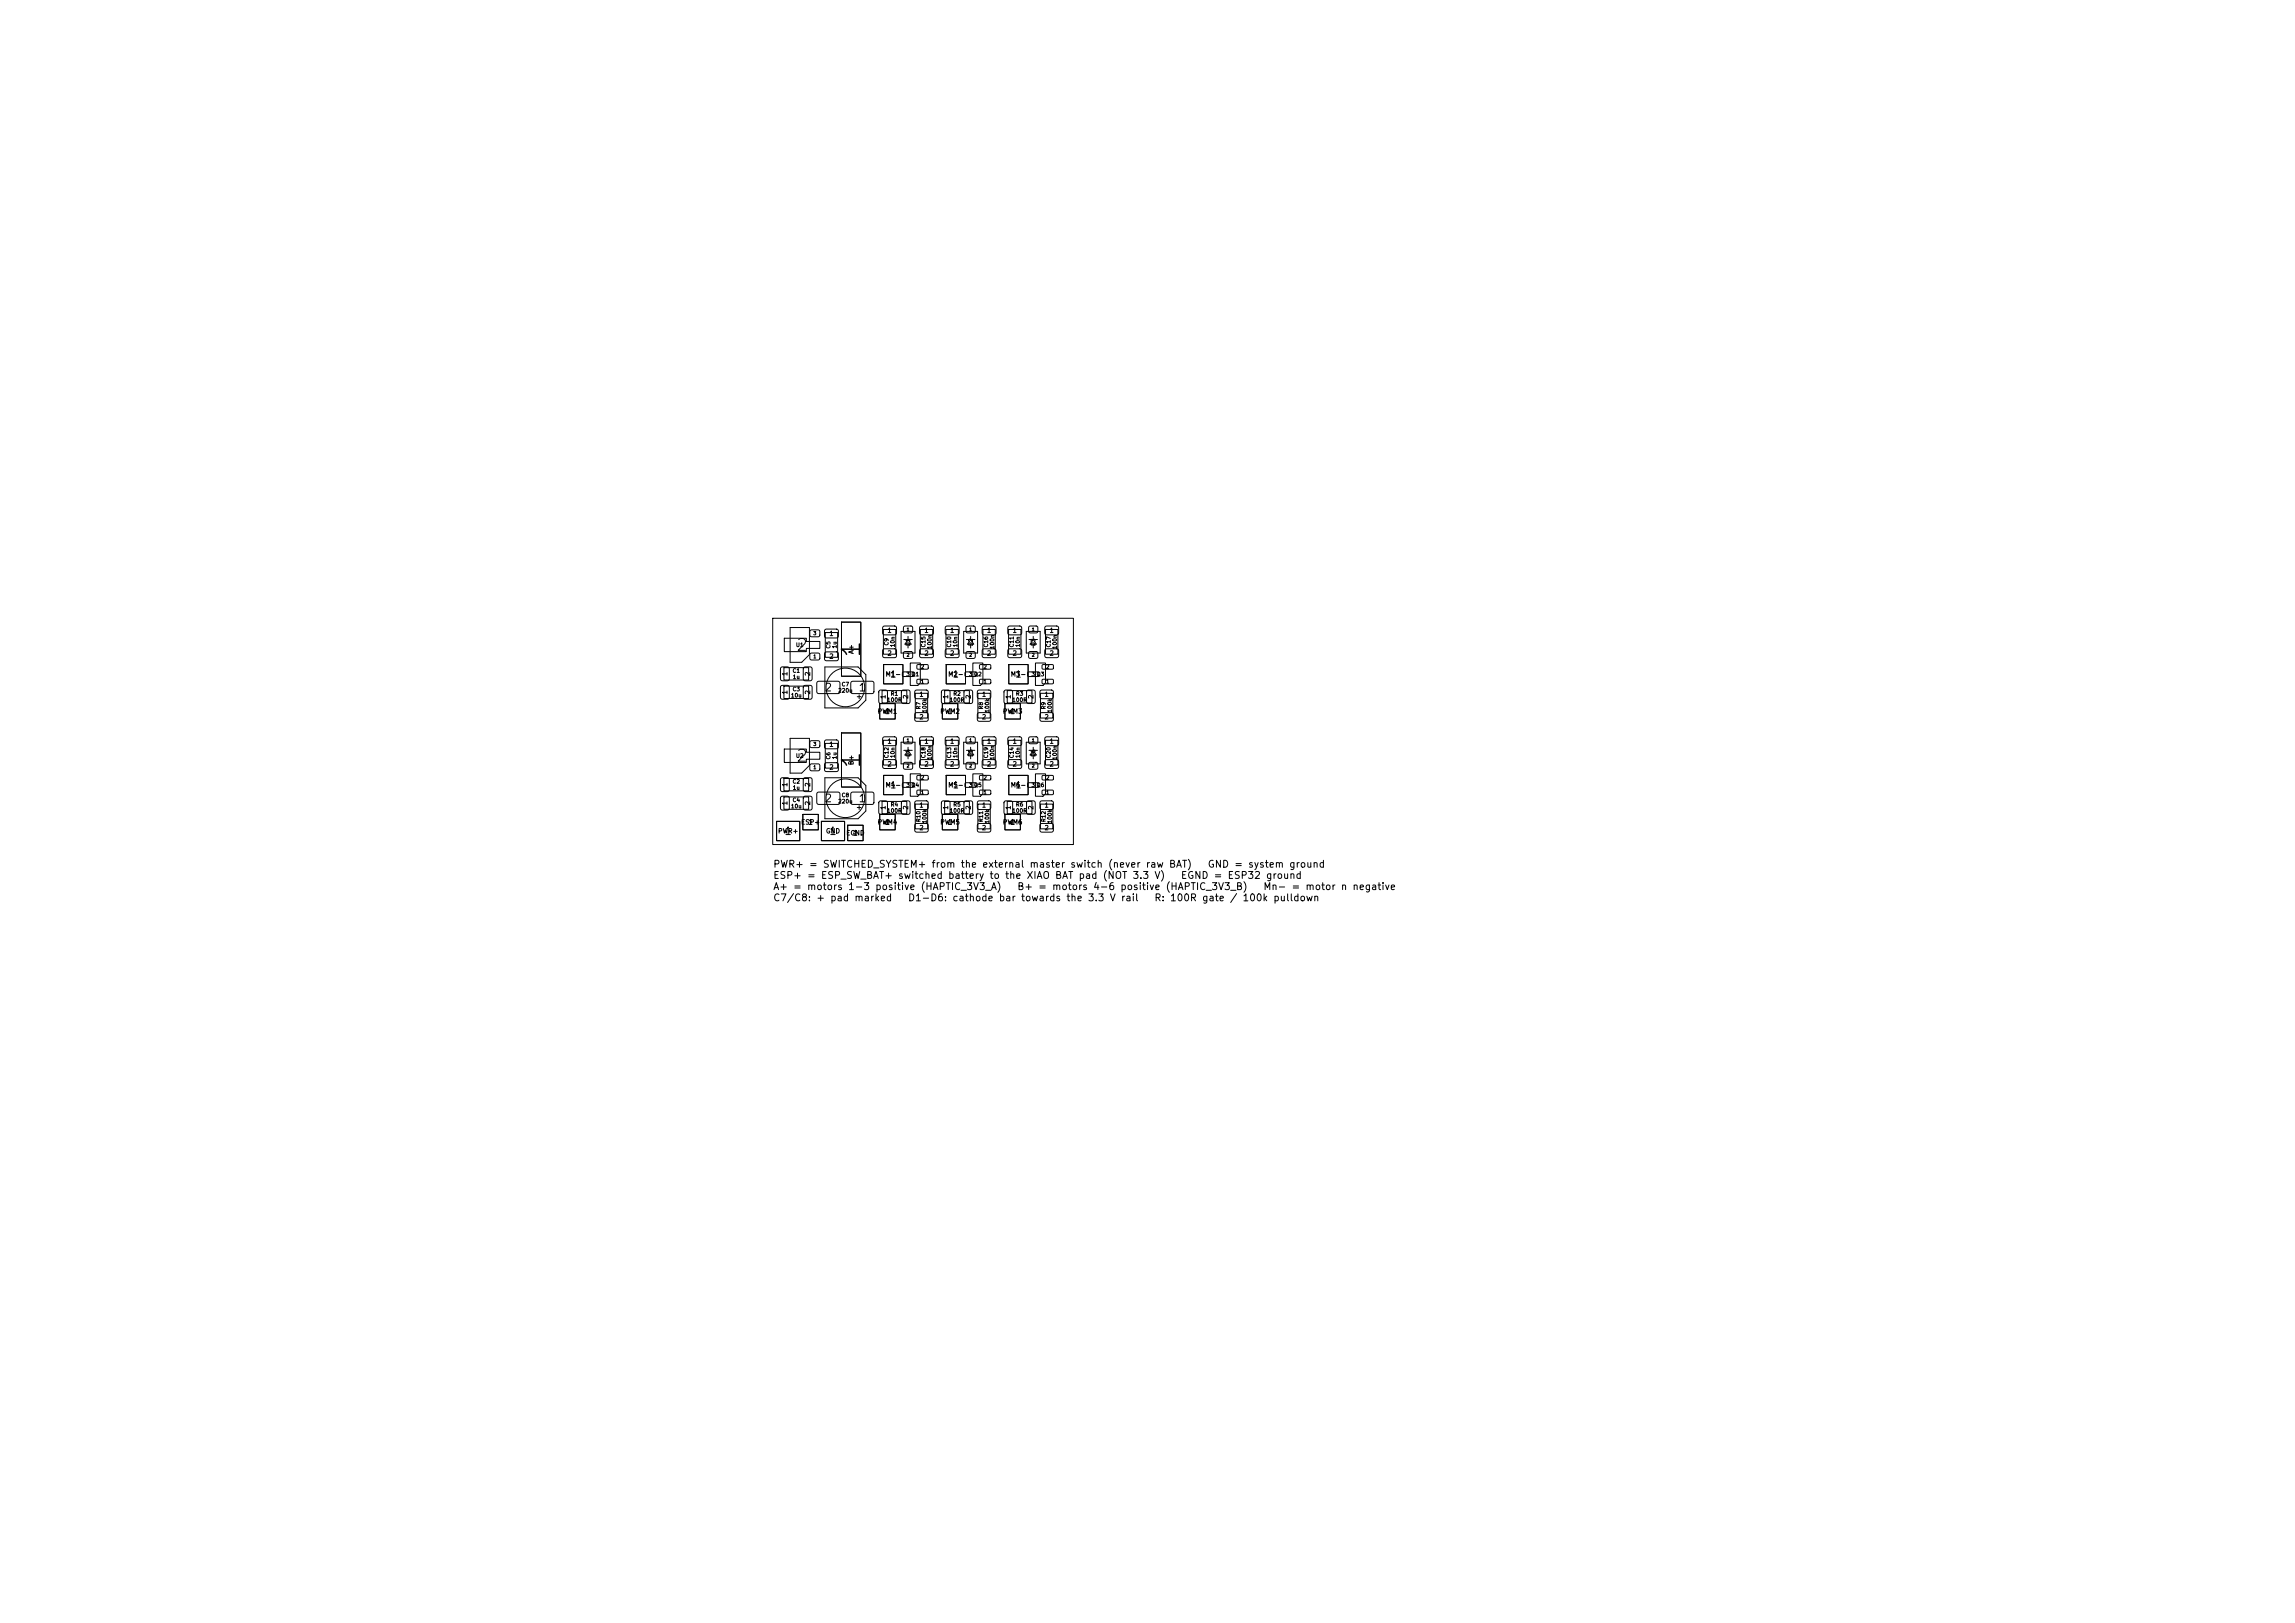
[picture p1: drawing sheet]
<svg xmlns="http://www.w3.org/2000/svg" width="297mm" height="210mm" viewBox="0 0 297 210" stroke-linecap="round" stroke-linejoin="round" font-family="sans-serif">
<defs><g id="words">
<g font-size="2.3">
<text x="111.9" y="85.3" transform="rotate(-90 111.9 85.3)">1</text>
<text x="111.9" y="99.7" transform="rotate(-90 111.9 99.7)">1</text>
</g>
<g font-size="1.5">
<text x="102.9" y="84.6">2</text>
<text x="102.9" y="99">2</text>
</g>
<g font-size="1">
<text x="106.6" y="89.7">2</text>
<text x="111" y="89.7">1</text>
<text x="106.6" y="104.1">2</text>
<text x="111" y="104.1">1</text>
<text x="101.4" y="108.3">1</text>
<text x="107.2" y="108.3">1</text>
</g>
<g font-size=".9">
<text x="100" y="112.5">PWR+ = SWITCHED_SYSTEM+ from the external master switch (never raw BAT)</text>
<text x="100" y="113.9">ESP+ = ESP_SW_BAT+ switched battery to the XIAO BAT pad (NOT 3.3 V)</text>
<text x="152.7" y="113.9">EGND = ESP32 ground</text>
<text x="156.2" y="112.5">GND = system ground</text>
<text x="100" y="115.4">A+ = motors 1-3 positive (HAPTIC_3V3_A)</text>
<text x="100" y="116.8">C7/C8: + pad marked</text>
<text x="117.4" y="116.8">D1-D6: cathode bar towards the 3.3 V rail</text>
<text x="131.6" y="115.4">B+ = motors 4-6 positive (HAPTIC_3V3_B)</text>
<text x="149.3" y="116.8">R: 100R gate / 100k pulldown</text>
<text x="163.4" y="115.4">Mn- = motor n negative</text>
</g>
<g font-size=".8">
<text x="115.1" y="87.9">1</text>
<text x="123.2" y="87.9">1</text>
<text x="131.3" y="87.9">1</text>
<text x="115.1" y="102.2">1</text>
<text x="123.2" y="102.2">1</text>
<text x="131.3" y="102.2">1</text>
</g>
<g font-size=".7">
<text x="114.5" y="92.5">1</text>
<text x="122.6" y="92.5">1</text>
<text x="130.7" y="92.5">1</text>
<text x="104.5" y="106.9">1</text>
<text x="114.5" y="106.9">1</text>
<text x="122.6" y="106.9">1</text>
<text x="130.7" y="106.9">1</text>
<text x="110.3" y="108.3">1</text>
</g>
<g font-size=".6">
<text x="107.3" y="82.4">1</text>
<text x="114.8" y="82">1</text>
<text x="119.6" y="82">1</text>
<text x="122.9" y="82">1</text>
<text x="127.7" y="82">1</text>
<text x="131" y="82">1</text>
<text x="135.8" y="82">1</text>
<text x="102" y="89.9" transform="rotate(-90 102 89.9)">1</text>
<text x="102" y="87.5" transform="rotate(-90 102 87.5)">1</text>
<text x="105" y="89.9" transform="rotate(-90 105 89.9)">2</text>
<text x="105" y="87.5" transform="rotate(-90 105 87.5)">2</text>
<text x="107.3" y="85.4">2</text>
<text x="110.6" y="84.7" transform="rotate(-90 110.6 84.7)">A+</text>
<text x="114.5" y="87.7">M1-</text>
<text x="114.8" y="85">2</text>
<text x="119.6" y="85">2</text>
<text x="122.6" y="87.7">M2-</text>
<text x="122.9" y="85">2</text>
<text x="127.7" y="85">2</text>
<text x="130.7" y="87.7">M3-</text>
<text x="131" y="85">2</text>
<text x="135.8" y="85">2</text>
<text x="113.5" y="92.5">PWM1</text>
<text x="114.7" y="90.5" transform="rotate(-90 114.7 90.5)">1</text>
<text x="117.7" y="90.5" transform="rotate(-90 117.7 90.5)">2</text>
<text x="118.9" y="90.3">1</text>
<text x="118.9" y="93.2">2</text>
<text x="121.6" y="92.5">PWM2</text>
<text x="122.8" y="90.5" transform="rotate(-90 122.8 90.5)">1</text>
<text x="125.8" y="90.5" transform="rotate(-90 125.8 90.5)">2</text>
<text x="127" y="90.3">1</text>
<text x="127" y="93.2">2</text>
<text x="129.7" y="92.5">PWM3</text>
<text x="130.9" y="90.5" transform="rotate(-90 130.9 90.5)">1</text>
<text x="133.9" y="90.5" transform="rotate(-90 133.9 90.5)">2</text>
<text x="135.1" y="90.3">1</text>
<text x="135.1" y="93.2">2</text>
<text x="102" y="101.9" transform="rotate(-90 102 101.9)">1</text>
<text x="105" y="101.9" transform="rotate(-90 105 101.9)">2</text>
<text x="107.3" y="96.8">1</text>
<text x="107.3" y="99.7">2</text>
<text x="110.6" y="99.1" transform="rotate(-90 110.6 99.1)">B+</text>
<text x="114.8" y="96.4">1</text>
<text x="114.8" y="99.3">2</text>
<text x="119.6" y="96.4">1</text>
<text x="119.6" y="99.3">2</text>
<text x="122.9" y="96.4">1</text>
<text x="122.9" y="99.3">2</text>
<text x="127.7" y="96.4">1</text>
<text x="127.7" y="99.3">2</text>
<text x="131" y="96.4">1</text>
<text x="131" y="99.3">2</text>
<text x="135.8" y="96.4">1</text>
<text x="135.8" y="99.3">2</text>
<text x="100.6" y="108">PWR+</text>
<text x="102" y="104.3" transform="rotate(-90 102 104.3)">1</text>
<text x="103.6" y="106.8">ESP+</text>
<text x="105" y="104.3" transform="rotate(-90 105 104.3)">2</text>
<text x="106.8" y="108">GND</text>
<text x="113.5" y="106.8">PWM4</text>
<text x="114.5" y="102">M4-</text>
<text x="114.7" y="104.8" transform="rotate(-90 114.7 104.8)">1</text>
<text x="117.7" y="104.8" transform="rotate(-90 117.7 104.8)">2</text>
<text x="118.9" y="104.6">1</text>
<text x="118.9" y="107.6">2</text>
<text x="121.6" y="106.8">PWM5</text>
<text x="122.6" y="102">M5-</text>
<text x="122.8" y="104.8" transform="rotate(-90 122.8 104.8)">1</text>
<text x="125.8" y="104.8" transform="rotate(-90 125.8 104.8)">2</text>
<text x="127" y="104.6">1</text>
<text x="127" y="107.6">2</text>
<text x="129.7" y="106.8">PWM6</text>
<text x="130.7" y="102">M6-</text>
<text x="130.9" y="104.8" transform="rotate(-90 130.9 104.8)">1</text>
<text x="133.9" y="104.8" transform="rotate(-90 133.9 104.8)">2</text>
<text x="135.1" y="104.6">1</text>
<text x="135.1" y="107.6">2</text>
<text x="109.5" y="108.2">EGND</text>
</g>
<g font-size=".5">
<text x="102.9" y="83.8">U1</text>
<text x="107.6" y="84" transform="rotate(-90 107.6 84)">C5</text>
<text x="108.4" y="84" transform="rotate(-90 108.4 84)">1u</text>
<text x="115.1" y="83.6" transform="rotate(-90 115.1 83.6)">C9</text>
<text x="115.9" y="83.8" transform="rotate(-90 115.9 83.8)">10n</text>
<text x="117.9" y="83.6" transform="rotate(-90 117.9 83.6)">D1</text>
<text x="119.9" y="83.8" transform="rotate(-90 119.9 83.8)">C15</text>
<text x="123.2" y="83.8" transform="rotate(-90 123.2 83.8)">C10</text>
<text x="124" y="83.8" transform="rotate(-90 124 83.8)">10n</text>
<text x="126" y="83.6" transform="rotate(-90 126 83.6)">D2</text>
<text x="128" y="83.8" transform="rotate(-90 128 83.8)">C16</text>
<text x="131.3" y="83.8" transform="rotate(-90 131.3 83.8)">C11</text>
<text x="132.1" y="83.8" transform="rotate(-90 132.1 83.8)">10n</text>
<text x="134.1" y="83.6" transform="rotate(-90 134.1 83.6)">D3</text>
<text x="136.1" y="83.8" transform="rotate(-90 136.1 83.8)">C17</text>
<text x="102.5" y="87.2">C1</text>
<text x="102.5" y="89.6">C3</text>
<text x="102.5" y="88">1u</text>
<text x="108.4" y="89.7">220u</text>
<text x="108.9" y="88.9">C7</text>
<text x="117.2" y="87.6">3</text>
<text x="117.9" y="87.6">Q1</text>
<text x="119.1" y="88.6">1</text>
<text x="119.1" y="86.7">2</text>
<text x="120.7" y="84" transform="rotate(-90 120.7 84)">100n</text>
<text x="125.3" y="87.6">3</text>
<text x="126" y="87.6">Q2</text>
<text x="127.2" y="88.6">1</text>
<text x="127.2" y="86.7">2</text>
<text x="128.8" y="84" transform="rotate(-90 128.8 84)">100n</text>
<text x="133.4" y="87.6">3</text>
<text x="134.1" y="87.6">Q3</text>
<text x="135.3" y="88.6">1</text>
<text x="135.3" y="86.7">2</text>
<text x="136.9" y="84" transform="rotate(-90 136.9 84)">100n</text>
<text x="102.3" y="90.4">10u</text>
<text x="114.7" y="90.9">100R</text>
<text x="115.2" y="90.1">R1</text>
<text x="119.2" y="91.8" transform="rotate(-90 119.2 91.8)">R7</text>
<text x="120" y="92.3" transform="rotate(-90 120 92.3)">100k</text>
<text x="122.8" y="90.9">100R</text>
<text x="123.3" y="90.1">R2</text>
<text x="127.3" y="91.8" transform="rotate(-90 127.3 91.8)">R8</text>
<text x="128.1" y="92.3" transform="rotate(-90 128.1 92.3)">100k</text>
<text x="130.9" y="90.9">100R</text>
<text x="131.4" y="90.1">R3</text>
<text x="135.4" y="91.8" transform="rotate(-90 135.4 91.8)">R9</text>
<text x="136.2" y="92.3" transform="rotate(-90 136.2 92.3)">100k</text>
<text x="102.5" y="101.5">C2</text>
<text x="102.9" y="98.2">U2</text>
<text x="107.6" y="98.3" transform="rotate(-90 107.6 98.3)">C6</text>
<text x="108.4" y="98.3" transform="rotate(-90 108.4 98.3)">1u</text>
<text x="115.1" y="98.2" transform="rotate(-90 115.1 98.2)">C12</text>
<text x="115.9" y="98.1" transform="rotate(-90 115.9 98.1)">10n</text>
<text x="117.2" y="102">3</text>
<text x="117.9" y="98" transform="rotate(-90 117.9 98)">D4</text>
<text x="117.9" y="102">Q4</text>
<text x="119.1" y="101">2</text>
<text x="119.9" y="98.2" transform="rotate(-90 119.9 98.2)">C18</text>
<text x="120.7" y="98.4" transform="rotate(-90 120.7 98.4)">100n</text>
<text x="123.2" y="98.2" transform="rotate(-90 123.2 98.2)">C13</text>
<text x="124" y="98.1" transform="rotate(-90 124 98.1)">10n</text>
<text x="125.3" y="102">3</text>
<text x="126" y="98" transform="rotate(-90 126 98)">D5</text>
<text x="126" y="102">Q5</text>
<text x="127.2" y="101">2</text>
<text x="128" y="98.2" transform="rotate(-90 128 98.2)">C19</text>
<text x="128.8" y="98.4" transform="rotate(-90 128.8 98.4)">100n</text>
<text x="131.3" y="98.2" transform="rotate(-90 131.3 98.2)">C14</text>
<text x="132.1" y="98.1" transform="rotate(-90 132.1 98.1)">10n</text>
<text x="133.4" y="102">3</text>
<text x="134.1" y="98" transform="rotate(-90 134.1 98)">D6</text>
<text x="134.1" y="102">Q6</text>
<text x="135.3" y="101">2</text>
<text x="136.1" y="98.2" transform="rotate(-90 136.1 98.2)">C20</text>
<text x="136.9" y="98.4" transform="rotate(-90 136.9 98.4)">100n</text>
<text x="102.3" y="104.7">10u</text>
<text x="102.5" y="103.9">C4</text>
<text x="102.5" y="102.3">1u</text>
<text x="108.4" y="104.1">220u</text>
<text x="108.9" y="103.3">C8</text>
<text x="114.7" y="105.3">100R</text>
<text x="115.2" y="104.5">R4</text>
<text x="119.1" y="102.9">1</text>
<text x="119.2" y="106.4" transform="rotate(-90 119.2 106.4)">R10</text>
<text x="120" y="106.6" transform="rotate(-90 120 106.6)">100k</text>
<text x="122.8" y="105.3">100R</text>
<text x="123.3" y="104.5">R5</text>
<text x="127.2" y="102.9">1</text>
<text x="127.3" y="106.4" transform="rotate(-90 127.3 106.4)">R11</text>
<text x="128.1" y="106.6" transform="rotate(-90 128.1 106.6)">100k</text>
<text x="130.9" y="105.3">100R</text>
<text x="131.4" y="104.5">R6</text>
<text x="135.3" y="102.9">1</text>
<text x="135.4" y="106.4" transform="rotate(-90 135.4 106.4)">R12</text>
<text x="136.2" y="106.6" transform="rotate(-90 136.2 106.6)">100k</text>
</g>
<g font-size=".4">
<text x="105.2" y="82.3">3</text>
<text x="117.3" y="81.8">1</text>
<text x="125.4" y="81.8">1</text>
<text x="133.5" y="81.8">1</text>
<text x="105.2" y="85.3">1</text>
<text x="117.3" y="85.1">2</text>
<text x="125.4" y="85.1">2</text>
<text x="133.5" y="85.1">2</text>
<text x="105.2" y="99.6">1</text>
<text x="105.2" y="96.6">3</text>
<text x="117.3" y="96.1">1</text>
<text x="117.3" y="99.4">2</text>
<text x="125.4" y="96.1">1</text>
<text x="125.4" y="99.4">2</text>
<text x="133.5" y="96.1">1</text>
<text x="133.5" y="99.4">2</text>
</g>
</g></defs>
<g fill="none" stroke="#000" stroke-width=".13">
<path d="M100 80h38.9v29.3h-38.9zM101.1 86.4l.8-.1 .2 .1v1.4l-.1 .3h-.8l-.2-.2v-1.4zM101.1 88.8l.8-.1 .2 .1v1.4l-.1 .3h-.8l-.2-.2v-1.4zM101.4 86.4h3.3v1.6h-3.3zM101.4 88.8h3.3v1.6h-3.3zM101.5 82.6h2.9v.4h1.7v.9h-1.7v.4h-2.9zM101.5 96.9h2.9v.4h1.7v.9h-1.7v.5h-2.9zM102.3 81.2h2.4v3.5l-1 1h-1.4zM102.3 95.5h2.4v3.5l-1 1h-1.4zM104 86.4l.8-.1 .3 .1v1.4l-.2 .3h-.7l-.2-.2v-1.4zM104 88.8l.8-.1 .3 .1v1.4l-.2 .3h-.7l-.2-.2v-1.4zM104.9 84.6l1.1-.1 .1 .2v.6l-.2 .1h-1l-.1-.2z"/>
<path d="M104.9 81.6l1.1-.1 .1 .2v.6l-.2 .1h-1l-.1-.2zM104.9 98.9h1.1l.1 .2v.5l-.2 .1h-1l-.1-.2zM104.9 95.9h1.1l.1 .2v.5l-.2 .1h-1l-.1-.2zM105.8 88.2l.2-.1 2.5 .1 .2 .2v1.2l-.2 .1h-2.6l-.2-.2zM106.7 86.3h4.3l1 1v3.3l-1 1h-4.3zM106.8 81.5l.2-.1h1.3l.2 .3v.7l-.3 .2-1.3-.1-.2-.2zM106.8 84.4h.2h1.3l.2 .2v.7l-.3 .2h-1.3l-.2-.2zM106.8 95.8l.2-.1 1.3 .1 .2 .2v.7l-.3 .2h-1.3l-.2-.3zM106.8 98.8l.2-.1h1.3l.2 .2v.8l-.3 .1h-1.3l-.2-.2zM106.8 81.8h1.6v3.3h-1.6zM106.8 96.2h1.6v3.2h-1.6zM108.9 94.8h2.5v7h-2.5z"/>
<path d="M108.9 80.5h2.5v7h-2.5zM110.2 88.2l.2-.1 2.5 .1 .2 .2v1.2l-.3 .1h-2.5l-.2-.2zM110.9 90.2h.5M111.2 89.9v.5M113.8 89.4l.8-.1 .2 .1v1.4l-.1 .2h-.7l-.3-.1v-1.4zM113.8 91h2v2h-2zM114.1 89.4h3.3v1.6h-3.3zM114.3 95.4l.2-.1 1.4 .1 .1 .2v.7l-.2 .2h-1.4l-.2-.3zM114.3 98.4l.2-.1h1.4l.1 .2v.8l-.2 .1h-1.4l-.2-.2zM114.3 81.1l.2-.1h1.4l.1 .3v.7l-.2 .1h-1.4l-.2-.2zM114.3 84h.2h1.4l.1 .2v.7l-.2 .2h-1.4l-.2-.3zM114.3 95.8h1.6v3.2h-1.6z"/>
<path d="M114.3 81.4h1.6v3.3h-1.6zM114.4 86h2.4v2.5h-2.4zM116.6 96h1.8v2.8h-1.8zM116.6 81.7h1.8v2.8h-1.8zM116.7 89.4l.8-.1 .3 .1v1.4l-.2 .2h-.7l-.2-.1v-1.4zM116.8 87h1.4v.1v.3l-.1 .1h-1.2l-.1-.1zM117 97.1h1.1M117 82.8h1.1M117 81.1l.1-.1 .9 .1 .1 .1-.1 .6-.1 .1-.9-.1-.1-.1zM117 84.4l.1-.1 .9 .1 .1 .1-.1 .6-.1 .1-.9-.1-.1-.1zM117 95.4l.1-.1 .9 .1 .1 .2-.1 .6h-.1h-.9l-.1-.2zM117 98.7l.1-.1 .9 .1 .1 .2-.1 .6h-.1h-.9l-.1-.2z"/>
<path d="M117.5 97.1l.4 .6h-.8zM117.5 82.8l.4 .6h-.8zM117.5 82.4v.4M117.5 83.4v.5M117.5 96.7v.4M117.5 97.7v.5M117.8 85.8h1.3v2.6l-.3 .3h-1zM118.4 89.4l.2-.1h1.4l.1 .2v.8l-.2 .1h-1.4l-.1-.2zM118.4 92.3l.2-.1h1.4l.1 .3v.7l-.2 .1h-1.4l-.1-.2zM118.5 89.7h1.6v3.2h-1.6zM118.7 87.9h1.3l.1 .1v.4l-.1 .1h-1.3v-.2zM118.7 86h1.3l.1 .1v.4l-.1 .1h-1.3v-.2z"/>
<path d="M119.1 95.4l.2-.1 1.3 .1 .2 .2v.7l-.2 .2h-1.4l-.2-.3zM119.1 98.4l.2-.1h1.3l.2 .2v.8l-.2 .1h-1.4l-.2-.2zM119.1 81.1l.2-.1h1.3l.2 .3v.7l-.2 .1h-1.4l-.2-.2zM119.1 84h.2h1.3l.2 .2v.7l-.2 .2h-1.4l-.2-.3zM119.1 95.8h1.6v3.2h-1.6zM119.1 81.4h1.6v3.3h-1.6zM121.9 89.4l.8-.1 .2 .1v1.4l-.1 .2h-.7l-.3-.1v-1.4zM121.9 91h2v2h-2zM122.2 89.4h3.3v1.6h-3.3zM122.4 81.1l.2-.1h1.4l.1 .3v.7l-.2 .1h-1.4l-.2-.2zM122.4 84h.2h1.4l.1 .2v.7l-.2 .2h-1.4l-.2-.3zM122.4 95.4l.2-.1 1.4 .1 .1 .2v.7l-.2 .2h-1.4l-.2-.3z"/>
<path d="M122.4 98.4l.2-.1h1.4l.1 .2v.8l-.2 .1h-1.4l-.2-.2zM122.4 81.4h1.6v3.3h-1.6zM122.4 95.8h1.6v3.2h-1.6zM122.5 86h2.4v2.5h-2.4zM124.7 96h1.8v2.8h-1.8zM124.7 81.7h1.8v2.8h-1.8zM124.8 89.4l.8-.1 .3 .1v1.4l-.2 .2h-.7l-.2-.1v-1.4zM124.9 87h1.4l.1 .1-.1 .3-.1 .1h-1.2l-.1-.1zM125.1 97.1h1.1M125.1 82.8h1.1M125.1 95.4l.1-.1 .9 .1 .1 .2-.1 .6h-.1h-.9l-.1-.2zM125.1 98.7l.1-.1 .9 .1 .1 .2-.1 .6h-.1h-.9l-.1-.2z"/>
<path d="M125.1 81.1l.1-.1 .9 .1 .1 .1-.1 .6-.1 .1-.9-.1-.1-.1zM125.1 84.4l.1-.1 .9 .1 .1 .1-.1 .6-.1 .1-.9-.1-.1-.1zM125.6 97.1l.4 .6h-.8zM125.6 82.4v.4M125.6 83.4v.5M125.6 96.7v.4M125.6 97.7v.5M125.6 82.8l.4 .6h-.8zM125.9 85.8h1.3v2.6l-.3 .3h-1zM126.5 89.4l.2-.1h1.4l.1 .2v.8l-.2 .1h-1.4l-.1-.2zM126.5 92.3l.2-.1h1.4l.1 .3v.7l-.2 .1h-1.4l-.1-.2zM126.5 89.7h1.7v3.2h-1.7z"/>
<path d="M126.8 87.9h1.3l.1 .1v.4l-.1 .1h-1.3v-.2zM126.8 86h1.3l.1 .1v.4l-.1 .1h-1.3v-.2zM127.2 95.4l.2-.1 1.3 .1 .2 .2v.7l-.2 .2h-1.4l-.2-.3zM127.2 98.4l.2-.1h1.3l.2 .2v.8l-.2 .1h-1.4l-.2-.2zM127.2 81.1l.2-.1h1.3l.2 .3v.7l-.2 .1h-1.4l-.2-.2zM127.2 84h.2h1.3l.2 .2v.7l-.2 .2h-1.4l-.2-.3zM127.2 95.8h1.6v3.2h-1.6zM127.2 81.4h1.6v3.3h-1.6zM130 89.4l.8-.1 .2 .1 .1 1.4-.2 .2h-.7l-.3-.1v-1.4zM130.1 91h2v2h-2zM130.3 89.4h3.2v1.6h-3.2zM130.5 95.4l.2-.1 1.4 .1 .1 .2v.7l-.2 .2h-1.4l-.2-.3z"/>
<path d="M130.5 98.4l.2-.1h1.4l.1 .2v.8l-.2 .1h-1.4l-.2-.2zM130.5 81.1l.2-.1h1.4l.1 .3v.7l-.2 .1h-1.4l-.2-.2zM130.5 84h.2h1.4l.1 .2v.7l-.2 .2h-1.4l-.2-.3zM130.5 95.8h1.6v3.2h-1.6zM130.5 81.4h1.6v3.3h-1.6zM130.5 86h2.6v2.5h-2.6zM132.8 96h1.8v2.8h-1.8zM132.8 81.7h1.8v2.8h-1.8zM132.9 89.4l.8-.1 .3 .1v1.4l-.2 .2h-.7l-.2-.1-.1-1.4zM133 87h1.4l.1 .1-.1 .3-.1 .1h-1.2l-.1-.1zM133.2 97.1h1.1M133.2 82.8h1.1"/>
<path d="M133.2 95.4l.1-.1 .9 .1 .1 .2-.1 .6h-.1h-.9l-.1-.2zM133.2 98.7l.1-.1 .9 .1 .1 .2-.1 .6h-.1h-.9l-.1-.2zM133.2 81.1l.1-.1 .9 .1 .1 .1-.1 .6-.1 .1-.9-.1-.1-.1zM133.2 84.4l.1-.1 .9 .1 .1 .1-.1 .6-.1 .1-.9-.1-.1-.1zM133.7 97.1l.4 .6h-.8zM133.7 82.8l.4 .6h-.8zM133.7 82.4v.4M133.7 83.4v.5M133.7 96.7v.4M133.7 97.7v.5M134 85.8h1.3v2.6l-.3 .3h-1zM134.6 89.4l.2-.1h1.4l.1 .2v.8l-.2 .1h-1.4l-.1-.2z"/>
<path d="M134.6 92.3l.2-.1h1.4l.1 .3v.7l-.2 .1h-1.4l-.1-.2zM134.6 89.7h1.6v3.2h-1.6zM134.9 87.9h1.3l.1 .1v.4l-.1 .1h-1.3v-.2zM134.9 86h1.3l.1 .1v.4l-.1 .1h-1.3v-.2zM135.3 81.1l.2-.1h1.3l.2 .3v.7l-.2 .1h-1.4l-.2-.2zM135.3 84h.2h1.3l.2 .2v.7l-.2 .2h-1.4l-.2-.3zM135.3 95.4l.2-.1 1.3 .1 .2 .2v.7l-.2 .2h-1.4l-.2-.3zM135.3 98.4l.2-.1h1.3l.2 .2v.8l-.2 .1h-1.4l-.2-.2zM135.3 81.4h1.6v3.3h-1.6zM135.3 95.8h1.6v3.2h-1.6zM100.5 106.3h3v2.5h-3zM101.1 100.7l.8-.1 .2 .2v1.4l-.1 .2h-.8l-.2-.1v-1.4z"/>
<path d="M101.1 103.1l.8-.1 .2 .2v1.4l-.1 .2h-.8l-.2-.1v-1.4zM101.4 100.7h3.3v1.6h-3.3zM101.4 103.1h3.3v1.6h-3.3zM103.9 105.4h2v2h-2zM104 100.7l.8-.1 .3 .2v1.4l-.2 .2h-.7l-.2-.1v-1.4zM104 103.1l.8-.1 .3 .2v1.4l-.2 .2h-.7l-.2-.1v-1.4zM105.8 102.6l.2-.1h2.5l.2 .2v1.2l-.2 .2h-2.6l-.2-.3zM106.3 106.3h3v2.5h-3zM106.7 100.6h4.3l1 1v3.3l-1 1h-4.3zM109.7 106.8h2v2h-2zM110.2 102.6l.2-.1h2.5l.2 .2v1.2l-.3 .2h-2.5l-.2-.3zM110.9 104.5h.5"/>
<path d="M111.2 104.2v.5M113.8 103.7l.8-.1 .2 .2v1.3l-.1 .3h-.7l-.3-.2v-1.3zM113.8 105.4h2v2h-2zM114.1 103.7h3.3v1.6h-3.3zM114.4 100.3h2.4v2.5h-2.4zM116.7 103.7l.8-.1 .3 .2v1.3l-.2 .3h-.7l-.2-.2v-1.3zM116.8 101.3h1.4v.1v.4l-.1 .1h-1.2l-.1-.2zM117.8 100.1h1.3v2.6l-.3 .3h-1zM118.4 103.7l.2-.1h1.4l.1 .3v.7l-.2 .2-1.4-.1-.1-.2zM118.4 106.6l.2-.1 1.4 .1 .1 .2v.7l-.2 .2h-1.4l-.1-.3zM118.5 104.1h1.6v3.1h-1.6zM118.7 102.3l1.3-.1 .1 .2v.3l-.1 .1h-1.3v-.1z"/>
<path d="M118.7 100.4l1.3-.1 .1 .2v.3l-.1 .1h-1.3v-.1zM121.9 103.7l.8-.1 .2 .2v1.3l-.1 .3h-.7l-.3-.2v-1.3zM121.9 105.4h2v2h-2zM122.2 103.7h3.3v1.6h-3.3zM122.5 100.3h2.4v2.5h-2.4zM124.8 103.7l.8-.1 .3 .2v1.3l-.2 .3h-.7l-.2-.2v-1.3zM124.9 101.3h1.4l.1 .1-.1 .4-.1 .1h-1.2l-.1-.2zM125.9 100.1h1.3v2.6l-.3 .3h-1zM126.5 103.7l.2-.1h1.4l.1 .3v.7l-.2 .2-1.4-.1-.1-.2zM126.5 106.6l.2-.1 1.4 .1 .1 .2v.7l-.2 .2h-1.4l-.1-.3zM126.5 104.1h1.7v3.1h-1.7zM126.8 102.3l1.3-.1 .1 .2v.3l-.1 .1h-1.3v-.1z"/>
<path d="M126.8 100.4l1.3-.1 .1 .2v.3l-.1 .1h-1.3v-.1zM130 103.7l.8-.1 .2 .2 .1 1.3-.2 .3h-.7l-.3-.2v-1.3zM130.1 105.4h2v2h-2zM130.3 103.7h3.2v1.6h-3.2zM130.5 100.3h2.6v2.5h-2.6zM132.9 103.7l.8-.1 .3 .2v1.3l-.2 .3h-.7l-.2-.2-.1-1.3zM133 101.3h1.4l.1 .1-.1 .4-.1 .1h-1.2l-.1-.2zM134 100.1h1.3v2.6l-.3 .3h-1zM134.6 103.7l.2-.1h1.4l.1 .3v.7l-.2 .2-1.4-.1-.1-.2zM134.6 106.6l.2-.1 1.4 .1 .1 .2v.7l-.2 .2h-1.4l-.1-.3zM134.6 104.1h1.6v3.1h-1.6zM134.9 102.3l1.3-.1 .1 .2v.3l-.1 .1h-1.3v-.1z"/>
<path d="M134.9 100.4l1.3-.1 .1 .2v.3l-.1 .1h-1.3v-.1z"/>
<circle cx="109.4" cy="88.9" r="2.5"/>
<circle cx="109.4" cy="103.3" r="2.5"/>
</g>
<use href="#words"/>
</svg>
